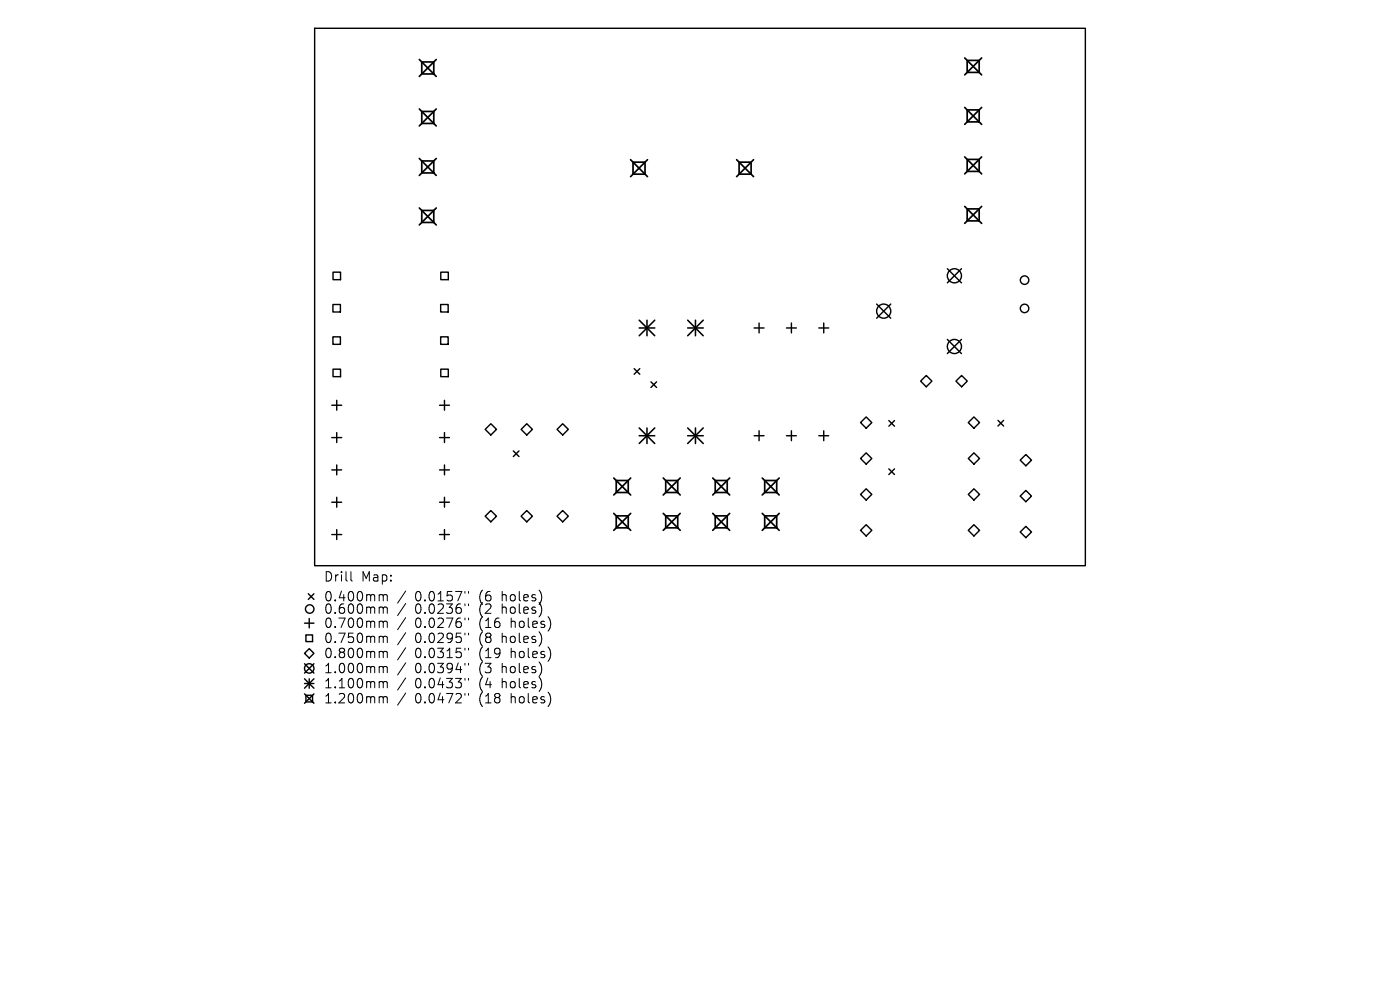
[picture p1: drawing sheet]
<svg xmlns="http://www.w3.org/2000/svg" width="297mm" height="210mm" viewBox="0 0 297 210" stroke-linecap="round" stroke-linejoin="round" font-family="sans-serif">
<defs><g id="words">
<g font-size="2.8">
<text x="68.6" y="123.7">Drill</text>
<text x="76.6" y="123.7">Map:</text>
<text x="68.6" y="127.9">0.400mm</text>
<text x="68.6" y="130.5">0.600mm</text>
<text x="88" y="127.9">0.0157&quot;</text>
<text x="88" y="130.5">0.0236&quot;</text>
<text x="101.8" y="127.9">(6</text>
<text x="101.8" y="130.5">(2</text>
<text x="106.7" y="127.9">holes)</text>
<text x="106.7" y="130.5">holes)</text>
<text x="68.6" y="133.5">0.700mm</text>
<text x="68.6" y="136.7">0.750mm</text>
<text x="88" y="133.5">0.0276&quot;</text>
<text x="88" y="136.7">0.0295&quot;</text>
<text x="101.8" y="133.5">(16</text>
<text x="101.8" y="136.7">(8</text>
<text x="106.7" y="136.7">holes)</text>
<text x="108.6" y="133.5">holes)</text>
<text x="68.6" y="139.9">0.800mm</text>
<text x="68.6" y="143.1">1.000mm</text>
<text x="88" y="139.9">0.0315&quot;</text>
<text x="88" y="143.1">0.0394&quot;</text>
<text x="101.8" y="139.9">(19</text>
<text x="101.8" y="143.1">(3</text>
<text x="106.7" y="143.1">holes)</text>
<text x="108.6" y="139.9">holes)</text>
<text x="68.6" y="146.3">1.100mm</text>
<text x="68.6" y="149.5">1.200mm</text>
<text x="88" y="146.3">0.0433&quot;</text>
<text x="88" y="149.5">0.0472&quot;</text>
<text x="101.8" y="146.3">(4</text>
<text x="101.8" y="149.5">(18</text>
<text x="106.7" y="146.3">holes)</text>
<text x="108.6" y="149.5">holes)</text>
</g>
</g></defs>
<g fill="none" stroke="#000" stroke-width=".3">
<path d="M66.8 6h163.5v114h-163.5zM70.7 57.7h1.5v1.6h-1.5zM93.5 57.7h1.6v1.6h-1.6zM201 57l3 3M204 57l-3 3M70.6 64.6h1.6v1.6h-1.6zM70.6 71.5h1.6v1.5h-1.6zM70.7 78.3h1.5v1.6h-1.5zM93.5 64.6h1.6v1.6h-1.6zM93.5 71.5h1.6v1.5h-1.6zM93.5 78.3h1.6v1.6h-1.6zM134.5 78.2l1.2 1.2"/>
<path d="M135.7 78.2l-1.2 1.2M160 69.6h2.1M161 68.5v2.1M166.8 69.6h2.1M167.9 68.5v2.1M173.7 69.6h2.1M174.8 68.5v2.1M186 64.5l3 3M189 64.5l-3 3M196.5 79.6l1.2 1.2-1.2 1.2-1.2-1.2zM201 72l3 3M204 72l-3 3"/>
<path d="M204 79.6l1.2 1.2-1.2 1.2-1.2-1.2zM70.4 86h2.1M70.4 92.8h2.1M70.4 99.7h2.1M71.4 84.9v2.1M71.4 91.8v2.1M71.4 98.6v2.1M93.2 86h2.1M93.2 92.8h2.1M93.2 99.7h2.1M94.3 84.9v2.1M94.3 91.8v2.1"/>
<path d="M94.3 98.6v2.1M104.1 89.9l1.2 1.2-1.2 1.2-1.2-1.2zM108.9 95.7l1.2 1.2M110.1 95.7l-1.2 1.2M111.8 89.9l1.2 1.2-1.2 1.2-1.2-1.2zM119.4 89.9l1.2 1.2-1.2 1.2-1.2-1.2zM138.1 81l1.2 1.2M139.3 81l-1.2 1.2M160 92.4h2.1M161 91.4v2.1M166.8 92.4h2.1M167.9 91.4v2.1"/>
<path d="M173.7 92.4h2.1M174.8 91.4v2.1M182.6 89.6l1.2-1.2 1.2 1.2-1.2 1.2zM182.6 97.3l1.2-1.2 1.2 1.2-1.2 1.2zM188.6 89.2l1.2 1.2M188.6 99.5l1.2 1.2M189.8 89.2l-1.2 1.2M189.8 99.5l-1.2 1.2M205.4 89.6l1.2-1.2 1.2 1.2-1.2 1.2zM205.4 97.3l1.2-1.2 1.2 1.2-1.2 1.2zM211.7 89.2l1.2 1.2M212.9 89.2l-1.2 1.2"/>
<path d="M217.6 96.4l1.2 1.2-1.2 1.2-1.2-1.2zM70.4 106.5h2.1M70.4 113.4h2.1M71.4 105.5v2.1M71.4 112.3v2.1M93.2 106.5h2.1M93.2 113.4h2.1M94.3 105.5v2.1M94.3 112.3v2.1M104.1 108.3l1.2 1.2-1.2 1.2-1.2-1.2zM111.8 108.3l1.2 1.2-1.2 1.2-1.2-1.2zM119.4 108.3l1.2 1.2-1.2 1.2-1.2-1.2z"/>
<path d="M182.6 104.9l1.2-1.2 1.2 1.2-1.2 1.2zM182.6 112.5l1.2-1.2 1.2 1.2-1.2 1.2zM205.4 104.9l1.2-1.2 1.2 1.2-1.2 1.2zM205.4 112.5l1.2-1.2 1.2 1.2-1.2 1.2zM217.6 104l1.2 1.2-1.2 1.2-1.2-1.2zM217.6 111.7l1.2 1.2-1.2 1.2-1.2-1.2zM64.6 132.2h2M64.9 134.7h1.4v1.4h-1.4zM65.4 126l1.2 1.2M65.6 137.6l1 1-1 1-1-1zM65.6 131.2v2M66.6 126l-1.2 1.2"/>
<path d="M64.6 140.8l2 2M64.6 144l2 2M64.6 145h2M64.6 147.2l2 2M64.9 147.5h1.4v1.4h-1.4zM65.6 144v2M66.6 140.8l-2 2M66.6 144l-2 2M66.6 147.2l-2 2"/>
<circle cx="202.5" cy="58.5" r="1.5"/>
<circle cx="217.4" cy="59.4" r=".9"/>
<circle cx="187.5" cy="66" r="1.5"/>
<circle cx="202.5" cy="73.5" r="1.5"/>
<circle cx="217.4" cy="65.4" r=".9"/>
<circle cx="65.7" cy="129.2" r=".9"/>
<circle cx="65.6" cy="141.8" r="1"/>
</g>
<g fill="none" stroke="#000" stroke-width=".33">
<path d="M135.6 67.9l3.3 3.3M135.6 69.6h3.3M137.3 67.9v3.3M138.9 67.9l-3.3 3.3M145.9 69.6h3.3M145.9 67.9l3.3 3.3M147.5 67.9v3.3M149.2 67.9l-3.3 3.3M135.6 90.8l3.3 3.3M135.6 92.4h3.3M137.3 90.8v3.3M138.9 90.8l-3.3 3.3"/>
<path d="M145.9 92.4h3.3M145.9 90.8l3.3 3.3M147.5 90.8v3.3M149.2 90.8l-3.3 3.3"/>
</g>
<g fill="none" stroke="#000" stroke-width=".36">
<path d="M89 12.6l3.6 3.6M89.5 13.1h2.5v2.6h-2.5zM92.6 12.6l-3.6 3.6M204.7 12.3l3.6 3.6M205.2 12.8h2.5v2.6h-2.5zM208.3 12.3l-3.6 3.6M89 23.1l3.6 3.6M89 33.6l3.6 3.6M89.5 23.6h2.5v2.6h-2.5zM89.5 34.1h2.5v2.6h-2.5zM92.6 23.1l-3.6 3.6M92.6 33.6l-3.6 3.6"/>
<path d="M133.8 33.9l3.6 3.6M134.3 34.4h2.5v2.5h-2.5zM137.4 33.9l-3.6 3.6M156.3 33.9l3.6 3.6M156.8 34.4h2.5v2.5h-2.5zM159.9 33.9l-3.6 3.6M204.7 22.8l3.6 3.6M204.7 33.3l3.6 3.6M205.2 23.3h2.5v2.6h-2.5zM205.2 33.8h2.5v2.6h-2.5zM208.3 22.8l-3.6 3.6M208.3 33.3l-3.6 3.6"/>
<path d="M89 44.1l3.6 3.6M89.5 44.6h2.5v2.6h-2.5zM92.6 44.1l-3.6 3.6M204.7 43.8l3.6 3.6M205.2 44.3h2.5v2.6h-2.5zM208.3 43.8l-3.6 3.6M130.2 101.4l3.6 3.6M130.2 108.9l3.6 3.6M130.7 101.9h2.6v2.6h-2.6zM130.7 109.4h2.6v2.6h-2.6zM133.8 101.4l-3.6 3.6M133.8 108.9l-3.6 3.6"/>
<path d="M140.7 101.4l3.6 3.6M140.7 108.9l3.6 3.6M141.2 101.9h2.6v2.6h-2.6zM141.2 109.4h2.6v2.6h-2.6zM144.3 101.4l-3.6 3.6M144.3 108.9l-3.6 3.6M151.2 101.4l3.6 3.6M151.2 108.9l3.6 3.6M151.7 101.9h2.6v2.6h-2.6zM151.7 109.4h2.6v2.6h-2.6zM154.8 101.4l-3.6 3.6M154.8 108.9l-3.6 3.6"/>
<path d="M161.7 101.4l3.6 3.6M161.7 108.9l3.6 3.6M162.2 101.9h2.6v2.6h-2.6zM162.2 109.4h2.6v2.6h-2.6zM165.3 101.4l-3.6 3.6M165.3 108.9l-3.6 3.6"/>
</g>
<g fill="none" stroke="#000" stroke-width=".21">
<path d="M74.4 121.3v1.7l.3 .3M80.7 126.1h.3l.3 .3M80.7 128.8l.5 .1 .1 .2M80.7 131.8l.5 .1 .1 .2M80.7 135l.5 .1 .1 .2M80.7 138.2l.5 .1 .1 .2M81.3 138.5l.3-.3 .5 .1 .1 1.2M81.3 126.4l.3-.3 .5 .1 .1 1.3M81.3 126.4v1.1M81.3 129.1v1M81.3 132.1v1M81.3 135.3v1"/>
<path d="M81.3 138.5v1M81.3 129.1l.3-.3 .5 .1 .1 1.2M81.3 132.1l.3-.3 .5 .1 .1 1.2M81.3 135.3l.3-.3 .5 .1 .1 1.2M86.1 125.4l-1.7 2.5M86.1 128l-1.7 2.6M86.1 131l-1.7 2.6M86.1 134.2l-1.7 2.6M86.1 137.4l-1.7 2.6M98.6 125.5v.3M98.6 128.1v.4M98.6 131.1v.4"/>
<path d="M98.6 134.3v.4M98.6 137.5v.4M99.4 125.5v.3M99.4 128.1v.4M99.4 131.1v.4M99.4 134.3v.4M99.4 137.5v.4M80.7 141.4h.3l.3 .3M80.7 144.6l.5 .1 .1 .2M80.7 147.8h.3l.3 .3M81.3 141.7v1M81.3 144.9v1"/>
<path d="M81.3 148.1v1M81.3 141.7l.3-.3 .5 .1 .1 1.2M81.3 144.9l.3-.3 .5 .1 .1 1.2M81.3 148.1l.3-.3 .5 .1 .1 1.2M86.1 140.6l-1.7 2.6M86.1 143.8l-1.7 2.6M86.1 147l-1.7 2.6M98.6 140.7v.4M98.6 143.9v.4M98.6 147.1v.4M99.4 140.7v.4M99.4 143.9v.4"/>
<path d="M99.4 147.1v.4"/>
</g>
<use href="#words"/>
</svg>
